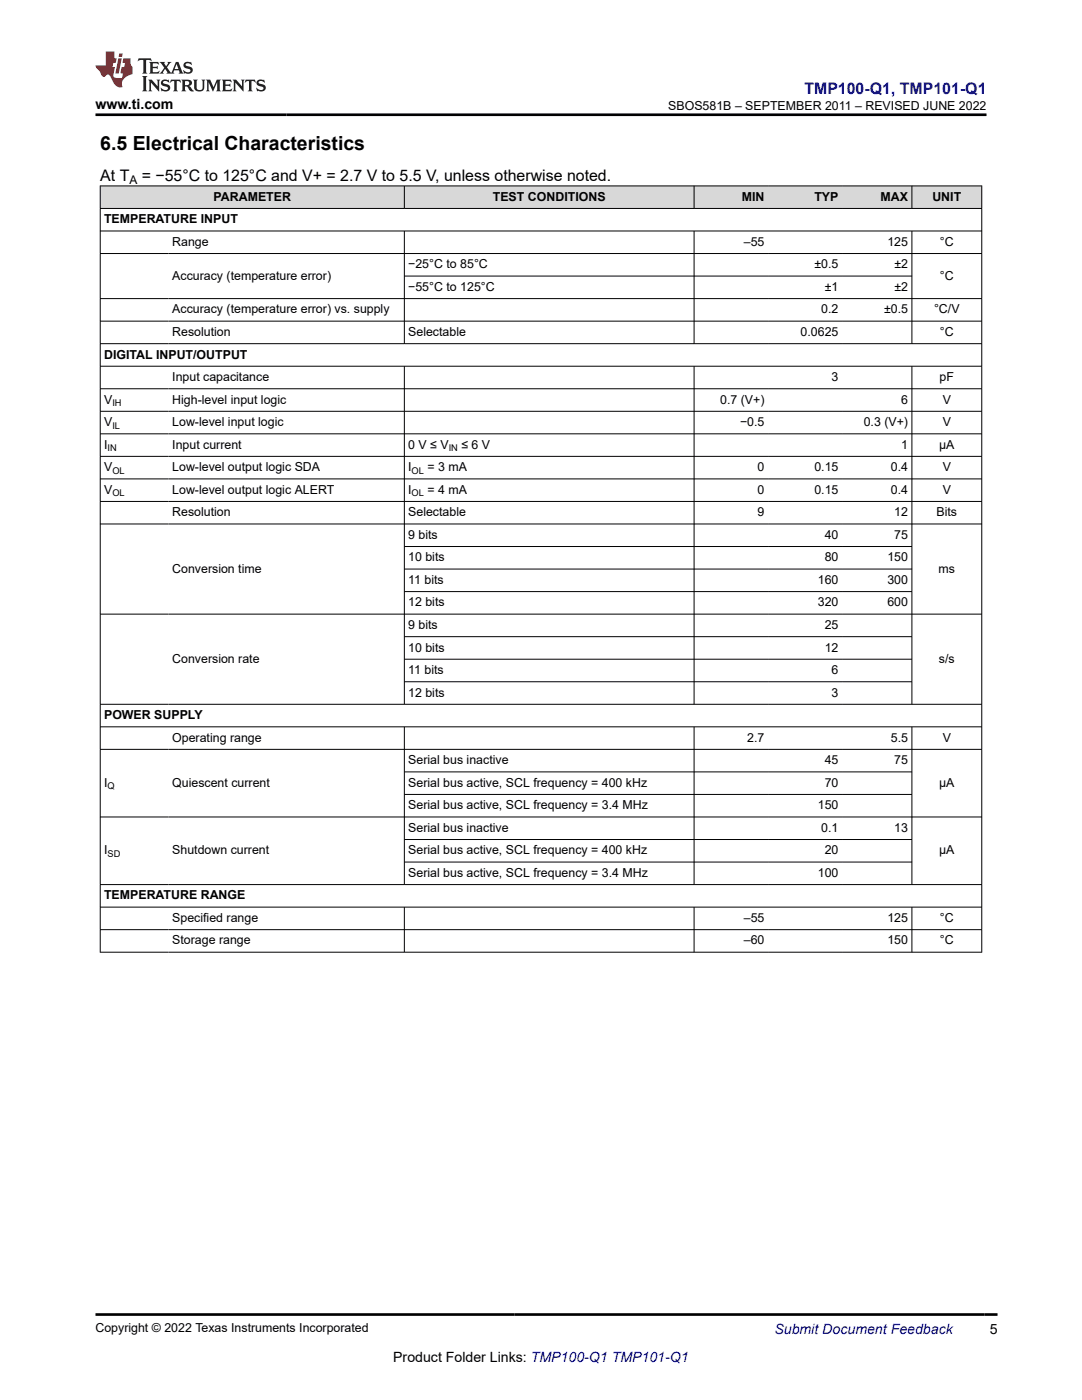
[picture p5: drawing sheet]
<svg xmlns="http://www.w3.org/2000/svg" width="216mm" height="279mm" viewBox="0 0 216 279" stroke-linecap="round" stroke-linejoin="round" font-family="sans-serif">
<defs><g id="words">
<text font-size="3.9" x="20" y="29.9">6.5 Electrical Characteristics</text>
<text font-size="3.2" fill="#00f" x="160.5" y="18.7">TMP100-Q1, TMP101-Q1</text>
<g font-size="3.2">
<text x="20" y="36.1">At T</text>
<text x="28.3" y="36.1">= −55°C to 125°C and V+ = 2.7 V to 5.5 V, unless otherwise noted.</text>
</g>
<g font-size="2.8">
<text x="19.1" y="21.8">www.ti.com</text>
<text x="197.5" y="266.1">5</text>
<text x="78.5" y="271.7">Product Folder Links: TMP100-Q1 TMP101-Q1</text>
</g>
<text font-size="2.8" fill="#00f" x="154.5" y="266.2">Submit Document Feedback</text>
<g font-size="2.5">
<text x="133.3" y="21.9">SBOS581B – SEPTEMBER 2011 – REVISED JUNE 2022</text>
<text x="42.6" y="40.1">PARAMETER</text>
<text x="98.3" y="40.1">TEST CONDITIONS</text>
<text x="148" y="40.1">MIN</text>
<text x="162.5" y="40.1">TYP</text>
<text x="175.7" y="40.1">MAX</text>
<text x="186" y="40.1">UNIT</text>
<text x="20.8" y="44.6">TEMPERATURE INPUT</text>
<text x="34.4" y="49.1">Range</text>
<text x="81.5" y="53.6">−25°C to 85°C</text>
<text x="148.4" y="49.1">–55</text>
<text x="162.5" y="53.6">±0.5</text>
<text x="177.1" y="49.1">125</text>
<text x="178.5" y="53.6">±2</text>
<text x="187.5" y="49.1">°C</text>
<text x="34.4" y="55.8">Accuracy (temperature error)</text>
<text x="81.5" y="58.1">−55°C to 125°C</text>
<text x="164.6" y="58.1">±1</text>
<text x="178.5" y="58.1">±2</text>
<text x="187.5" y="55.8">°C</text>
<text x="34.4" y="62.6">Accuracy (temperature error) vs. supply</text>
<text x="163.9" y="62.6">0.2</text>
<text x="176.4" y="62.6">±0.5</text>
<text x="186.4" y="62.6">°C/V</text>
<text x="20.8" y="71.5">DIGITAL INPUT/OUTPUT</text>
<text x="34.4" y="67.1">Resolution</text>
<text x="81.5" y="67.1">Selectable</text>
<text x="159.8" y="67.1">0.0625</text>
<text x="187.5" y="67.1">°C</text>
<text x="34.4" y="76">Input capacitance</text>
<text x="165.9" y="76">3</text>
<text x="187.5" y="76">pF</text>
<text x="20.8" y="80.5">V</text>
<text x="34.4" y="80.5">High-level input logic</text>
<text x="143.7" y="80.5">0.7 (V+)</text>
<text x="179.8" y="80.5">6</text>
<text x="188.1" y="80.5">V</text>
<text x="20.8" y="85">V</text>
<text x="20.8" y="89.5">I</text>
<text x="34.4" y="85">Low-level input logic</text>
<text x="34.4" y="89.5">Input current</text>
<text x="81.5" y="89.5">0 V ≤ V</text>
<text x="92.1" y="89.5">≤ 6 V</text>
<text x="147.7" y="85">−0.5</text>
<text x="172.3" y="85">0.3 (V+)</text>
<text x="179.8" y="89.5">1</text>
<text x="187.4" y="89.5">µA</text>
<text x="188.1" y="85">V</text>
<text x="20.8" y="94">V</text>
<text x="34.4" y="94">Low-level output logic SDA</text>
<text x="81.5" y="94">I</text>
<text x="85.3" y="94">= 3 mA</text>
<text x="151.2" y="94">0</text>
<text x="162.5" y="94">0.15</text>
<text x="177.8" y="94">0.4</text>
<text x="188.1" y="94">V</text>
<text x="20.8" y="98.5">V</text>
<text x="34.4" y="98.5">Low-level output logic ALERT</text>
<text x="81.5" y="98.5">I</text>
<text x="85.3" y="98.5">= 4 mA</text>
<text x="151.2" y="98.5">0</text>
<text x="162.5" y="98.5">0.15</text>
<text x="177.8" y="98.5">0.4</text>
<text x="188.1" y="98.5">V</text>
<text x="34.4" y="103">Resolution</text>
<text x="81.5" y="103">Selectable</text>
<text x="81.5" y="107.5">9 bits</text>
<text x="151.2" y="103">9</text>
<text x="164.6" y="107.5">40</text>
<text x="178.4" y="103">12</text>
<text x="178.4" y="107.5">75</text>
<text x="186.9" y="103">Bits</text>
<text x="81.5" y="112">10 bits</text>
<text x="164.6" y="112">80</text>
<text x="177.1" y="112">150</text>
<text x="34.4" y="114.3">Conversion time</text>
<text x="81.5" y="116.5">11 bits</text>
<text x="163.2" y="116.5">160</text>
<text x="177.1" y="116.5">300</text>
<text x="187.3" y="114.3">ms</text>
<text x="81.5" y="121">12 bits</text>
<text x="81.5" y="125.5">9 bits</text>
<text x="163.2" y="121">320</text>
<text x="164.6" y="125.5">25</text>
<text x="177.1" y="121">600</text>
<text x="81.5" y="130">10 bits</text>
<text x="164.6" y="130">12</text>
<text x="34.4" y="132.3">Conversion rate</text>
<text x="81.5" y="134.5">11 bits</text>
<text x="165.9" y="134.5">6</text>
<text x="187.4" y="132.3">s/s</text>
<text x="20.8" y="143.5">POWER SUPPLY</text>
<text x="81.5" y="139">12 bits</text>
<text x="165.9" y="139">3</text>
<text x="34.4" y="148">Operating range</text>
<text x="149.1" y="148">2.7</text>
<text x="177.8" y="148">5.5</text>
<text x="188.1" y="148">V</text>
<text x="81.5" y="152.5">Serial bus inactive</text>
<text x="164.6" y="152.5">45</text>
<text x="178.4" y="152.5">75</text>
<text x="20.8" y="157">I</text>
<text x="34.4" y="157">Quiescent current</text>
<text x="81.5" y="157">Serial bus active, SCL frequency = 400 kHz</text>
<text x="81.5" y="161.5">Serial bus active, SCL frequency = 3.4 MHz</text>
<text x="163.2" y="161.5">150</text>
<text x="164.6" y="157">70</text>
<text x="187.4" y="157">µA</text>
<text x="81.5" y="166">Serial bus inactive</text>
<text x="163.9" y="166">0.1</text>
<text x="178.4" y="166">13</text>
<text x="20.8" y="170.5">I</text>
<text x="34.4" y="170.5">Shutdown current</text>
<text x="81.5" y="170.5">Serial bus active, SCL frequency = 400 kHz</text>
<text x="164.6" y="170.5">20</text>
<text x="187.4" y="170.5">µA</text>
<text x="20.8" y="179.5">TEMPERATURE RANGE</text>
<text x="81.5" y="175">Serial bus active, SCL frequency = 3.4 MHz</text>
<text x="163.2" y="175">100</text>
<text x="34.4" y="184">Specified range</text>
<text x="148.4" y="184">–55</text>
<text x="177.1" y="184">125</text>
<text x="187.5" y="184">°C</text>
<text x="34.4" y="188.5">Storage range</text>
<text x="148.4" y="188.5">–60</text>
<text x="177.1" y="188.5">150</text>
<text x="187.5" y="188.5">°C</text>
<text x="19.1" y="265.9">Copyright © 2022 Texas Instruments Incorporated</text>
</g>
<text font-size="2.4" x="25.8" y="36.7">A</text>
<g font-size="1.9">
<text x="22.4" y="81">IH</text>
<text x="22.4" y="85.5">IL</text>
<text x="21.5" y="90">IN</text>
<text x="22.4" y="94.5">OL</text>
<text x="82.1" y="94.5">OL</text>
<text x="89.5" y="90">IN</text>
<text x="22.4" y="99">OL</text>
<text x="82.1" y="99">OL</text>
<text x="21.5" y="157.5">Q</text>
<text x="21.5" y="171">SD</text>
</g>
</g></defs>
<g fill="#d8d8d8">
<path d="M20 37.1h175.9v4.5h-175.9z" fill-rule="evenodd"/>
<path d="M20.1 37.2h60.5v4.3h-60.5z" fill-rule="evenodd"/>
<path d="M80.7 37.2h57.7v4.3h-57.7z" fill-rule="evenodd"/>
<path d="M138.6 37.2h14.7v4.3h-14.7z" fill-rule="evenodd"/>
<path d="M153.3 37.2h14.7v4.3h-14.7z" fill-rule="evenodd"/>
<path d="M168 37.2h13.9v4.3h-13.9z" fill-rule="evenodd"/>
<path d="M182 37.2h13.8v4.3h-13.8z" fill-rule="evenodd"/>
</g>
<g fill="none" stroke="#000" stroke-width=".2">
<path d="M19.9 37.1h176.1M20 37v153.1M80.7 37v4.7M138.5 37v4.7M182 37v4.7M195.9 37v153.1M19.9 41.6h176.1M19.9 46.1h176.1M19.9 50.6h176.1M19.9 59.6h176.1M80.7 46.1v22.6M80.7 55.1h101.3"/>
<path d="M138.5 46.1v22.6M182 46.1v22.6M19.9 64.1h176.1M19.9 68.6h176.1M19.9 73.1h176.1M19.9 77.6h176.1M80.7 73.1v67.5M138.5 73.1v67.5M182 73.1v67.5M19.9 82.1h176.1M19.9 86.6h176.1M19.9 91.1h176.1"/>
<path d="M19.9 95.6h176.1M19.9 100.1h176.1M19.9 104.6h176.1M80.7 109.1h101.3M80.7 113.6h101.3M80.7 118.1h101.3M19.9 122.6h176.1M80.7 127.1h101.3M80.7 131.6h101.3M80.7 136.1h101.3M19.9 140.6h176.1M19.9 145.1h176.1"/>
<path d="M19.9 149.6h176.1M80.7 145.1v31.5M80.7 154h101.3M80.7 158.5h101.3M138.5 145.1v31.5M182 145.1v31.5M19.9 163h176.1M19.9 176.5h176.1M80.7 167.5h101.3M80.7 172h101.3M19.9 181h176.1M19.9 185.5h176.1"/>
<path d="M19.9 190h176.1M80.7 181v9.1M138.5 181v9.1M182 181v9.1"/>
</g>
<path d="M27.7 11.6l-.2 .6 .5-.2h.6v.1v2.2l-.2 .4h1l-.2-.4v-2.2v-.1h.5l.5 .2-.1-.6zM29.8 12.4l.2 .3v1.6l-.2 .4h1.9l.1-.6a1.08 1.08 0 0 1-1.3 .2v-.7h.6l.4 .2v-.7l-.4 .2h-.6v-.5l.2-.2a1 1 0 0 1 1 .3l-.1-.5zM31.8 12.4l1 1.1-1 1.2h.9l-.2-.2 .4-.8 .5 .8-.2 .2h1.6l-.2-.2 .1-.5h1l.1 .5-.1 .2h.9l-.2-.4-.8-1.9h-.5l-1 2.1-.8-1.1 .9-1h-.8l.2 .2-.5 .6-.3-.6 .1-.2zM35.2 12.8l.4 1h-.8zM36.8 12.5a.65 .65 0 0 0-.2 .7 .65 .65 0 0 0 .6 .5l.7 .1 .1 .3a.79 .79 0 0 1-.7 .4 .79 .79 0 0 1-.7-.5l.1 .7 .2-.1a.93 .93 0 0 0 1.1 0 .93 .93 0 0 0 .4-.9 1.46 1.46 0 0 0-1.2-.6l-.1-.3a1.09 1.09 0 0 1 1.2 .2l-.2-.6-.1 .1-.6-.2zM28.4 15.2l.2 .4v2.2l-.2 .4h1l-.2-.4v-2.2l.2-.4zM29.6 15.9l.2 .4v1.5l-.2 .4h.8l-.3-.4v-1.3l1.7 1.8v-2l.2-.4h-.8l.2 .2 .1 1.1-1.2-1.3zM32.3 16a.65 .65 0 0 0-.2 .8 .65 .65 0 0 0 .7 .4l.6 .2 .1 .2a.79 .79 0 0 1-.7 .4 .79 .79 0 0 1-.7-.5l.1 .7 .2-.1a.93 .93 0 0 0 1.1 .1 .93 .93 0 0 0 .4-1 1.46 1.46 0 0 0-1.2-.5l-.1-.4a1.09 1.09 0 0 1 1.2 .2l-.2-.6-.1 .1-.6-.1zM34.1 15.9l-.1 .6a.63 .63 0 0 1 .7-.3l.1 1.6-.3 .4h1l-.2-.4v-1.6a.66 .66 0 0 1 .8 .3l-.1-.6zM36.2 15.9l.2 .4v1.5l-.2 .4h.9l-.2-.2v-.7h.5l.1 .2a.79 .79 0 0 0 1.2 .6l-1-.9a.61 .61 0 0 0 .6-.6 .61 .61 0 0 0-.5-.7zM36.9 16.2h.2a.47 .47 0 0 1 .5 .1 .47 .47 0 0 1 .1 .5l-.2 .1-.6 .1zM38.5 15.9l.2 .2a2.27 2.27 0 0 0 .4 2 1.04 1.04 0 0 0 1.7-.7v-1.3l.2-.2h-.8l.2 .4v1.1a.6 .6 0 0 1-.6 .6 .6 .6 0 0 1-.6-.6v-1.1l.3-.4zM41.1 15.9l.2 .4v1.5l-.2 .4h.7l-.2-.4v-1.4l.9 1.9 .8-1.9v1.4l-.2 .4h1l-.3-.4v-1.5l.3-.4h-.8l-.7 1.5-.7-1.5zM44.3 15.9l.2 .4v1.5l-.2 .4h1.9l.1-.6a1.09 1.09 0 0 1-1.3 .2v-.7h.6l.4 .2v-.6l-.4 .2h-.6v-.6l.2-.1a1.01 1.01 0 0 1 1 .3l-.1-.6zM46.4 15.9l.3 .4v1.5l-.3 .4h.8l-.2-.4v-1.3l1.6 1.8v-2l.2-.4h-.7l.2 .2v1.1l-1.2-1.3zM49 15.9l-.1 .6a.63 .63 0 0 1 .8-.3v1.6l-.3 .4h1l-.2-.4v-1.6a.66 .66 0 0 1 .8 .3l-.1-.6zM51.4 16a.65 .65 0 0 0-.2 .8 .65 .65 0 0 0 .6 .4l.6 .2 .2 .2a.79 .79 0 0 1-.8 .4 .79 .79 0 0 1-.6-.5l.1 .7 .2-.1a.93 .93 0 0 0 1 .1 .93 .93 0 0 0 .5-1 1.46 1.46 0 0 0-1.3-.5l-.1-.4a1.09 1.09 0 0 1 1.3 .2l-.2-.6-.2 .1-.5-.1z" fill="#231f20"/>
<path d="M21.1 10.3v2.7h-2.1l.1 .4 .9 1a.95 .95 0 0 0 .9 .9 .59 .59 0 0 1 .6-.4 .59 .59 0 0 1 .5 .3l.4 .8a1.59 1.59 0 0 0 2.1 1.4 1.61 1.61 0 0 1 1-2.3l1-.3-.1-1.5a1.59 1.59 0 0 1-.4-1.7h-1.4l-.2 .9h.5l-.1 .9h-.5l-.2 .9v.3l.4 .1-.2 .9h-.6a.73 .73 0 0 1-1.1-.7l.3-1.5h-.5l.2-.9h.5l.2-.9h-.5v-1.3zM23.6 11.6l-.6 3.1h.7l.6-3.1zM23.8 10.7l-.1 .6h.7l.1-.6z" fill="#ed1c24"/>
<path d="M19.1 22.9h177.8M19.1 262.3h179.9" fill="none" stroke="#000" stroke-width=".53"/>
<use href="#words"/>
</svg>
